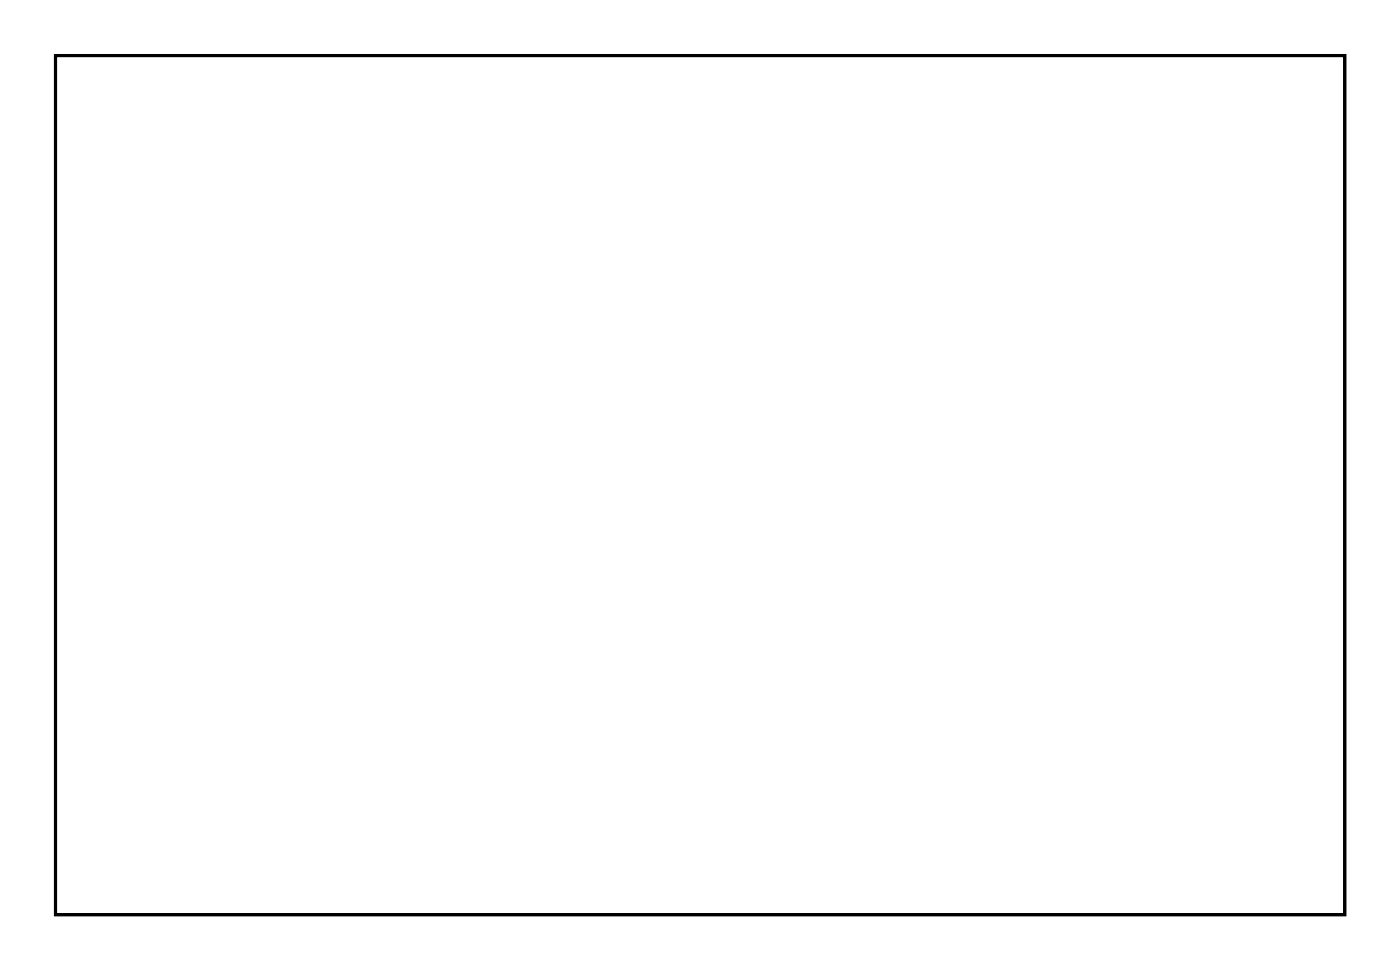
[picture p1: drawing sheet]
<svg xmlns="http://www.w3.org/2000/svg" width="92mm" height="63mm" viewBox="0 0 92 63" stroke-linecap="round" stroke-linejoin="round" font-family="sans-serif">
<path d="M3.6 3.6h84.5v56.3h-84.5z" fill="none" stroke="#000" stroke-width=".2"/>
<path d="M3.6 3.6v56.3h84.5v-56.3zM3.6 3.6h84.5v56.3h-84.5z" fill="#000"/>
<circle cx="76.9" cy="44.2" r=".7" fill="#fff"/>
<circle cx="76.9" cy="44.2" r=".7" fill="none" stroke="#fff" stroke-width=".66" stroke-linecap="butt"/>
<circle cx="79.5" cy="44.2" r=".7" fill="#fff"/>
<circle cx="79.5" cy="44.2" r=".7" fill="none" stroke="#fff" stroke-width=".66" stroke-linecap="butt"/>
<circle cx="82" cy="44.2" r=".7" fill="#fff"/>
<circle cx="82" cy="44.2" r=".7" fill="none" stroke="#fff" stroke-width=".66" stroke-linecap="butt"/>
<circle cx="84.5" cy="44.2" r=".7" fill="#fff"/>
<circle cx="84.5" cy="44.2" r=".7" fill="none" stroke="#fff" stroke-width=".66" stroke-linecap="butt"/>
<path d="M73.6 56.1h1.5v1.5h-1.5z" fill="#fff"/>
<path d="M73.6 56.1h1.5v1.5h-1.5z" fill="none" stroke="#fff" stroke-width=".76" stroke-linecap="butt"/>
<circle cx="74.4" cy="56.9" r=".76" fill="#fff"/>
<circle cx="74.4" cy="56.9" r=".76" fill="none" stroke="#fff" stroke-width=".76" stroke-linecap="butt"/>
<circle cx="77.9" cy="56.9" r=".76" fill="#fff"/>
<circle cx="77.9" cy="56.9" r=".76" fill="none" stroke="#fff" stroke-width=".76" stroke-linecap="butt"/>
<path d="M81.2 56.1h1.6v1.5h-1.6z" fill="#fff"/>
<path d="M81.2 56.1h1.6v1.5h-1.6z" fill="none" stroke="#fff" stroke-width=".76" stroke-linecap="butt"/>
<circle cx="82" cy="56.9" r=".76" fill="#fff"/>
<circle cx="82" cy="56.9" r=".76" fill="none" stroke="#fff" stroke-width=".76" stroke-linecap="butt"/>
<circle cx="85.5" cy="56.9" r=".76" fill="#fff"/>
<circle cx="85.5" cy="56.9" r=".76" fill="none" stroke="#fff" stroke-width=".76" stroke-linecap="butt"/>
</svg>
